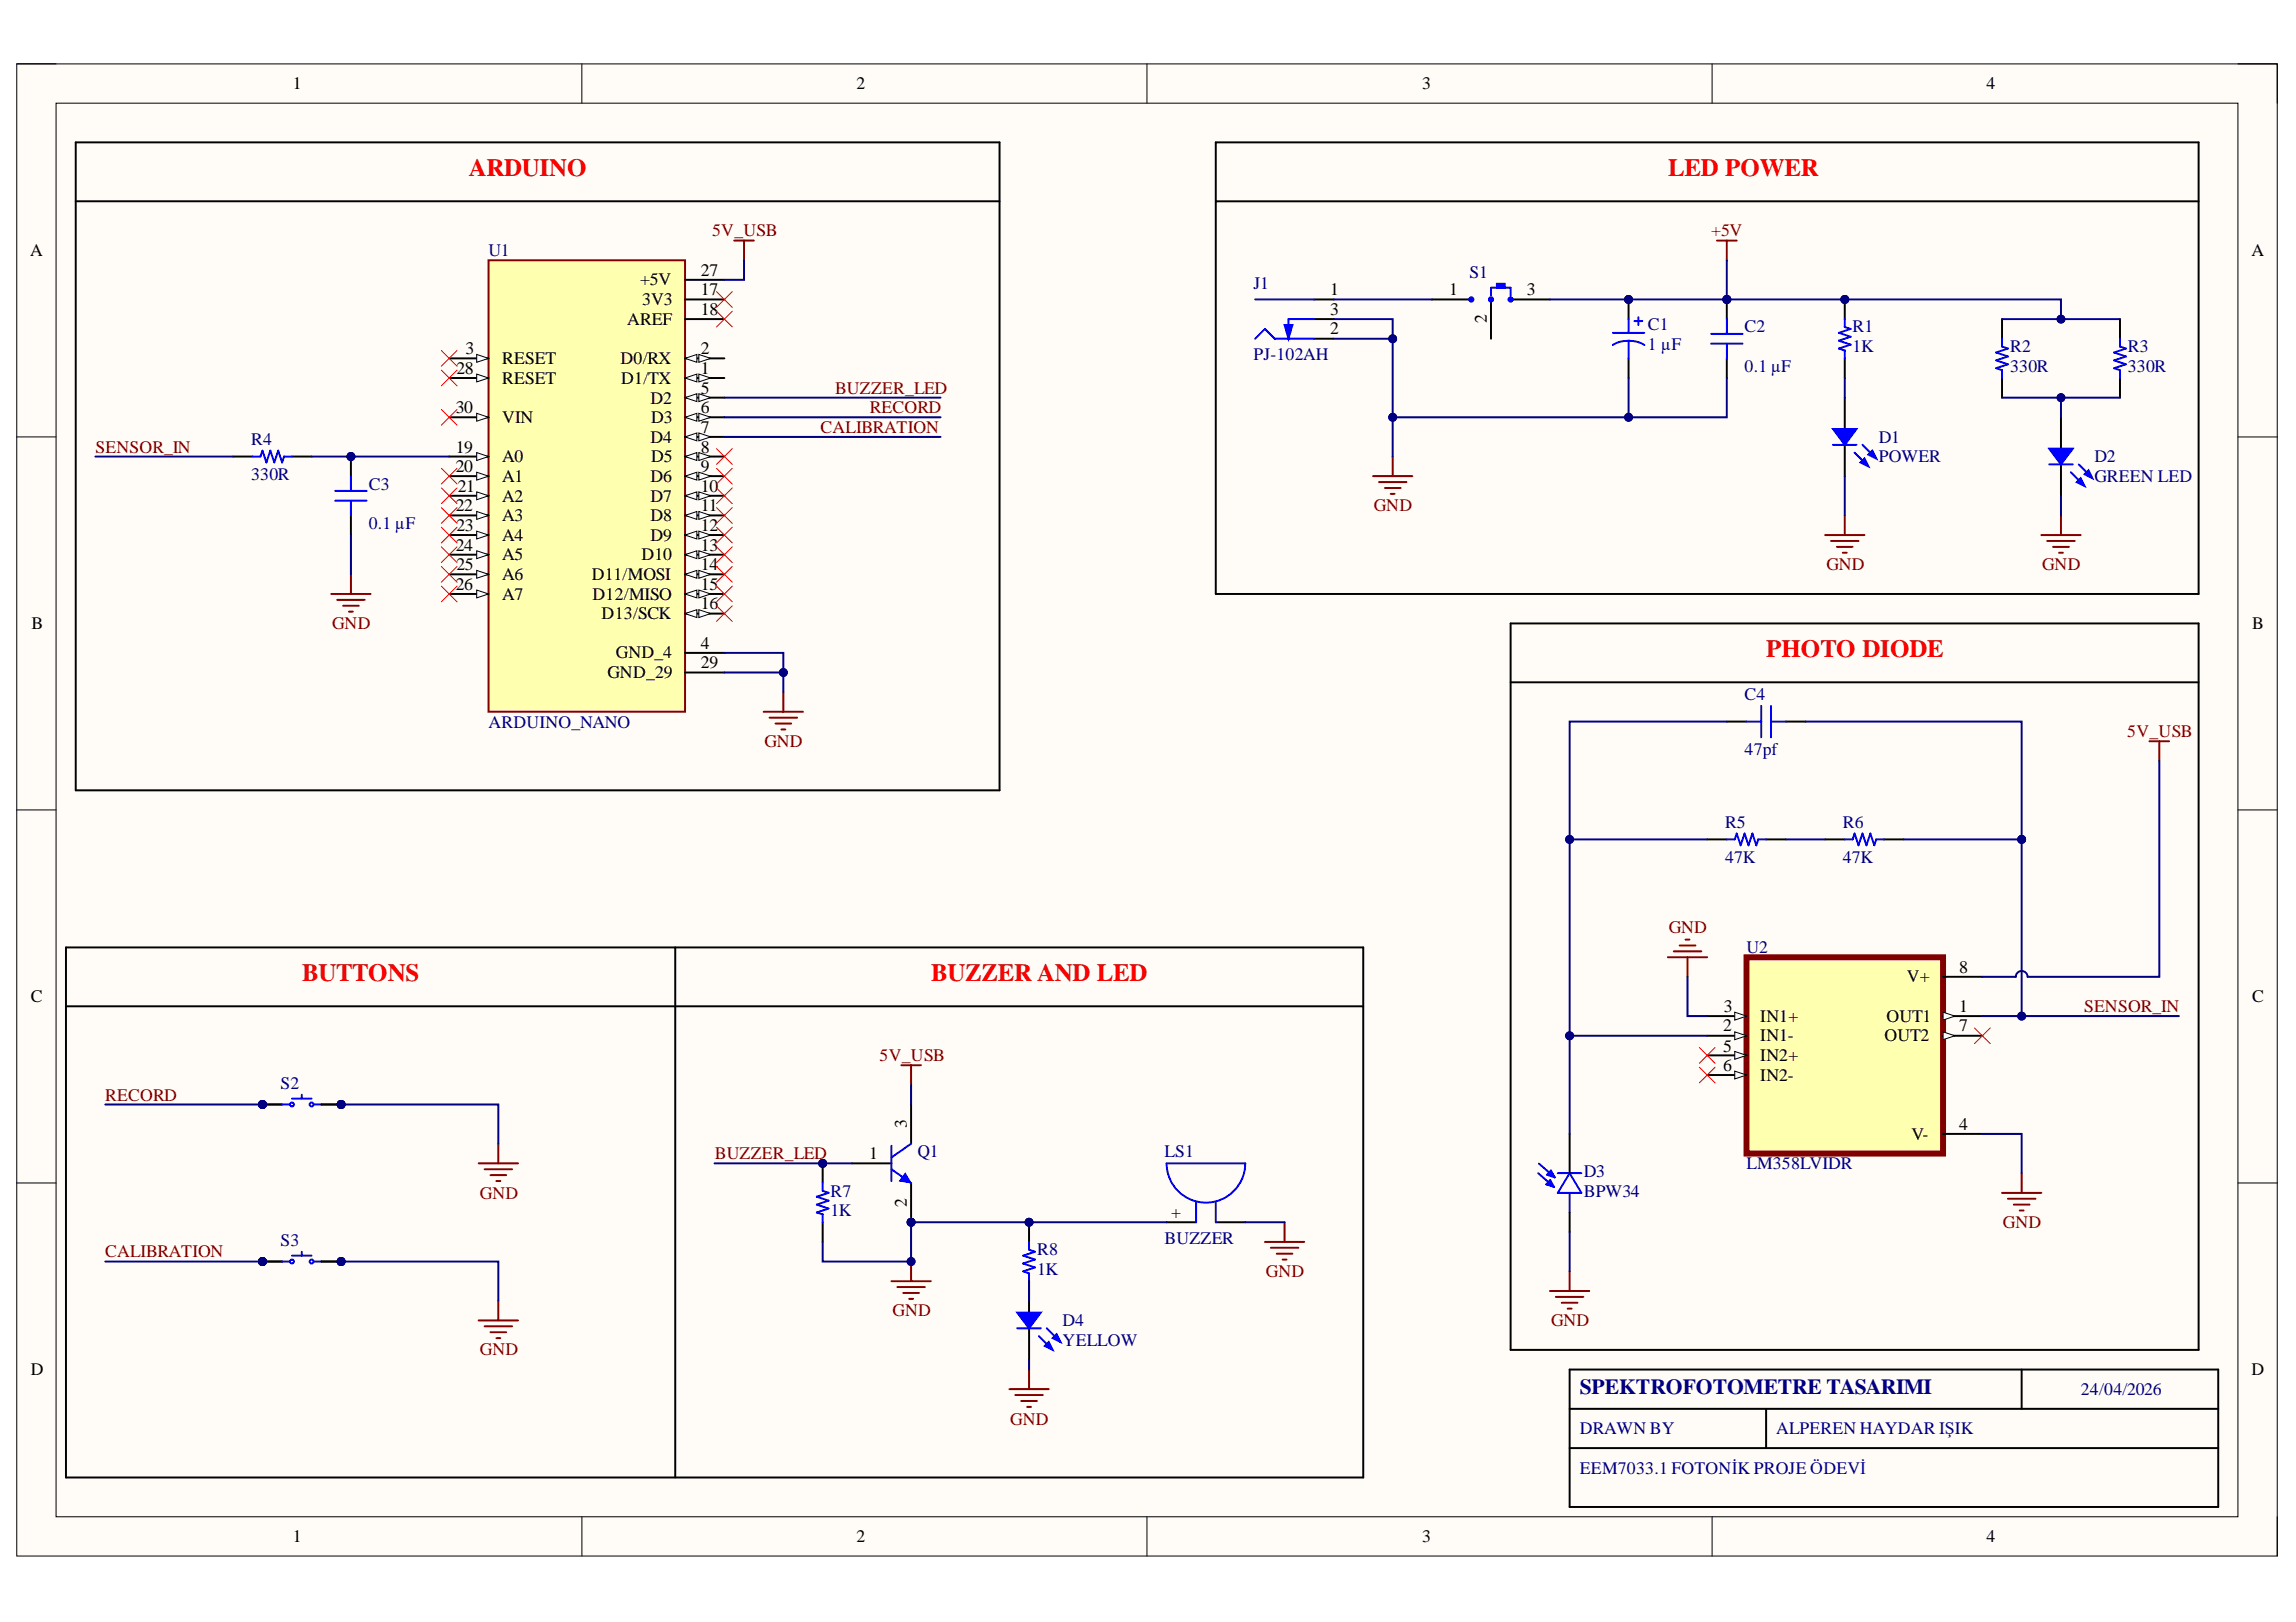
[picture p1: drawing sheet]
<svg xmlns="http://www.w3.org/2000/svg" width="297mm" height="210mm" viewBox="0 0 297 210" stroke-linecap="round" stroke-linejoin="round" font-family="sans-serif">
<defs><g id="words">
<g font-size="3.2" fill="#f00">
<text x="60.7" y="22.8">ARDUINO</text>
<text x="215.8" y="22.8">LED POWER</text>
<text x="228.5" y="85">PHOTO DIODE</text>
<text x="39.1" y="127">BUTTONS</text>
<text x="120.5" y="127">BUZZER AND LED</text>
</g>
<text font-size="2.8" fill="#000080" x="204.4" y="180.4">SPEKTROFOTOMETRE TASARIMI</text>
<g font-size="2.3">
<text x="37.9" y="11.6">1</text>
<text x="110.8" y="11.6">2</text>
<text x="184" y="11.6">3</text>
<text x="257" y="11.6">4</text>
<text x="3.9" y="33.1">A</text>
<text x="90.7" y="35.7">27</text>
<text x="291.3" y="33.1">A</text>
<text x="82.8" y="36.9">+5V</text>
<text x="83.1" y="39.5">3V3</text>
<text x="90.7" y="38.2">17</text>
<text x="90.7" y="40.7">18</text>
<text x="172.1" y="38.2">1</text>
<text x="172.1" y="40.7">3</text>
<text x="187.5" y="38.2">1</text>
<text x="192.4" y="41.8" transform="rotate(-90 192.4 41.8)">2</text>
<text x="197.5" y="38.2">3</text>
<text x="60.2" y="45.8">3</text>
<text x="65" y="47.1">RESET</text>
<text x="80.3" y="47.1">D0/RX</text>
<text x="81.1" y="42">AREF</text>
<text x="90.7" y="45.8">2</text>
<text x="172.1" y="43.3">2</text>
<text x="59" y="53.5">30</text>
<text x="59" y="48.3">28</text>
<text x="65" y="49.7">RESET</text>
<text x="80.4" y="49.7">D1/TX</text>
<text x="84.2" y="52.2">D2</text>
<text x="90.7" y="48.3">1</text>
<text x="90.7" y="51">5</text>
<text x="90.7" y="53.5">6</text>
<text x="59" y="58.6">19</text>
<text x="65" y="54.8">VIN</text>
<text x="65" y="59.8">A0</text>
<text x="84.2" y="57.3">D4</text>
<text x="84.3" y="54.8">D3</text>
<text x="84.3" y="59.8">D5</text>
<text x="90.7" y="56">7</text>
<text x="90.7" y="58.6">8</text>
<text x="59" y="61.1">20</text>
<text x="59.2" y="63.6">21</text>
<text x="65" y="62.4">A1</text>
<text x="65" y="64.9">A2</text>
<text x="84.2" y="62.4">D6</text>
<text x="84.2" y="64.9">D7</text>
<text x="90.7" y="61.1">9</text>
<text x="90.7" y="63.6">10</text>
<text x="59" y="66.2">22</text>
<text x="59" y="71.3">24</text>
<text x="59" y="68.7">23</text>
<text x="65" y="67.5">A3</text>
<text x="65" y="70">A4</text>
<text x="84.2" y="67.5">D8</text>
<text x="84.2" y="70">D9</text>
<text x="90.7" y="66.2">11</text>
<text x="90.7" y="68.7">12</text>
<text x="90.7" y="71.3">13</text>
<text x="59" y="76.3">26</text>
<text x="59" y="73.8">25</text>
<text x="65" y="72.5">A5</text>
<text x="65" y="75.1">A6</text>
<text x="65" y="77.6">A7</text>
<text x="76.6" y="75.1">D11/MOSI</text>
<text x="76.6" y="77.6">D12/MISO</text>
<text x="83" y="72.5">D10</text>
<text x="90.7" y="73.8">14</text>
<text x="90.7" y="76.3">15</text>
<text x="4.1" y="81.4">B</text>
<text x="77.8" y="80.1">D13/SCK</text>
<text x="90.7" y="78.9">16</text>
<text x="90.7" y="83.9">4</text>
<text x="291.4" y="81.4">B</text>
<text x="78.6" y="87.7">GND_29</text>
<text x="79.7" y="85.2">GND_4</text>
<text x="90.7" y="86.5">29</text>
<text x="253.5" y="125.9">8</text>
<text x="4" y="129.7">C</text>
<text x="223" y="130.9">3</text>
<text x="246.7" y="127.1">V+</text>
<text x="253.5" y="130.9">1</text>
<text x="291.4" y="129.7">C</text>
<text x="222.9" y="133.5">2</text>
<text x="222.9" y="136.1">5</text>
<text x="227.7" y="132.2">IN1+</text>
<text x="227.7" y="134.7">IN1-</text>
<text x="227.7" y="137.4">IN2+</text>
<text x="243.8" y="134.7">OUT2</text>
<text x="244.1" y="132.2">OUT1</text>
<text x="253.5" y="133.5">7</text>
<text x="222.9" y="138.6">6</text>
<text x="227.7" y="139.9">IN2-</text>
<text x="117.3" y="146" transform="rotate(-90 117.3 146)">3</text>
<text x="247.3" y="147.5">V-</text>
<text x="253.5" y="146.2">4</text>
<text x="112.4" y="150">1</text>
<text x="117.3" y="156.2" transform="rotate(-90 117.3 156.2)">2</text>
<text x="151.5" y="157.6">+</text>
<text x="4" y="177.9">D</text>
<text x="291.3" y="177.9">D</text>
<text x="37.9" y="199.6">1</text>
<text x="110.8" y="199.6">2</text>
<text x="184" y="199.6">3</text>
<text x="257" y="199.6">4</text>
</g>
<g font-size="2.3" fill="#000080">
<text x="63.2" y="33.1">U1</text>
<text x="190.1" y="35.9">S1</text>
<text x="162.2" y="37.4">J1</text>
<text x="162.2" y="46.6">PJ-102AH</text>
<text x="213.2" y="42.8">C1</text>
<text x="213.2" y="45.3">1 µF</text>
<text x="225.7" y="43">C2</text>
<text x="239.7" y="45.6">1K</text>
<text x="239.7" y="43">R1</text>
<text x="260.1" y="45.6">R2</text>
<text x="275.3" y="45.6">R3</text>
<text x="225.7" y="48.1">0.1 µF</text>
<text x="260.1" y="48.1">330R</text>
<text x="275.3" y="48.1">330R</text>
<text x="32.5" y="57.6">R4</text>
<text x="243" y="57.3">D1</text>
<text x="243" y="59.8">POWER</text>
<text x="271" y="59.8">D2</text>
<text x="32.5" y="62.1">330R</text>
<text x="47.7" y="63.4">C3</text>
<text x="271" y="62.4">GREEN LED</text>
<text x="47.7" y="68.5">0.1 µF</text>
<text x="63.2" y="94.2">ARDUINO_NANO</text>
<text x="225.7" y="90.5">C4</text>
<text x="225.7" y="97.7">47pf</text>
<text x="223.2" y="107.1">R5</text>
<text x="238.4" y="107.1">R6</text>
<text x="223.2" y="111.7">47K</text>
<text x="238.4" y="111.7">47K</text>
<text x="226" y="123.3">U2</text>
<text x="36.3" y="140.9">S2</text>
<text x="118.7" y="149.8">Q1</text>
<text x="150.7" y="149.8">LS1</text>
<text x="107.4" y="154.9">R7</text>
<text x="204.9" y="152.3">D3</text>
<text x="204.9" y="154.9">BPW34</text>
<text x="226" y="151.3">LM358LVIDR</text>
<text x="36.3" y="161.2">S3</text>
<text x="107.4" y="157.4">1K</text>
<text x="150.7" y="160.9">BUZZER</text>
<text x="134.2" y="165">1K</text>
<text x="134.2" y="162.5">R8</text>
<text x="137.5" y="171.6">D4</text>
<text x="137.5" y="174.1">YELLOW</text>
<text x="204.4" y="185.6">DRAWN BY</text>
<text x="229.8" y="185.6">ALPEREN HAYDAR IŞIK</text>
<text x="269.2" y="180.6">24/04/2026</text>
<text x="204.4" y="190.7">EEM7033.1 FOTONİK PROJE ÖDEVİ</text>
</g>
<g font-size="2.3" fill="#800000">
<text x="92.1" y="30.6">5V_USB</text>
<text x="221.4" y="30.6">+5V</text>
<text x="108" y="51">BUZZER_LED</text>
<text x="112.5" y="53.5">RECORD</text>
<text x="12.4" y="58.6">SENSOR_IN</text>
<text x="106.2" y="56">CALIBRATION</text>
<text x="177.7" y="66.2">GND</text>
<text x="236.3" y="73.8">GND</text>
<text x="264.2" y="73.8">GND</text>
<text x="43" y="81.4">GND</text>
<text x="275.2" y="95.4">5V_USB</text>
<text x="98.9" y="96.7">GND</text>
<text x="215.9" y="120.8">GND</text>
<text x="269.6" y="130.9">SENSOR_IN</text>
<text x="113.8" y="137.4">5V_USB</text>
<text x="13.6" y="142.4">RECORD</text>
<text x="62.1" y="155.1">GND</text>
<text x="92.5" y="150">BUZZER_LED</text>
<text x="259.1" y="158.9">GND</text>
<text x="13.6" y="162.7">CALIBRATION</text>
<text x="163.8" y="165.3">GND</text>
<text x="115.5" y="170.3">GND</text>
<text x="200.7" y="171.6">GND</text>
<text x="62.1" y="175.4">GND</text>
<text x="130.7" y="184.4">GND</text>
</g>
</g></defs>
<path d="M2.2 8.3h292.4v193.1h-292.4z" fill-rule="evenodd" fill="#fffcf8"/>
<path d="M2.2 8.3h292.4v193.1h-292.4z" fill="none" stroke="#000" stroke-width=".13"/>
<path d="M7.3 13.4h282.2v182.9h-282.2z" fill-rule="evenodd" fill="#fffcf8"/>
<g fill="none" stroke="#000" stroke-width=".13">
<path d="M2.2 8.3h5.1M7.3 13.4h282.2v182.9h-282.2zM75.3 8.3v5M148.4 8.3v5M221.5 8.3v5.1M289.5 8.3h5.1v5.1M2.2 56.5h5.1M289.5 56.5h5.1M2.2 104.8h5.1M289.5 104.8h5.1M2.2 153.1h5.1M289.5 153.1h5.1"/>
<path d="M75.3 196.3v5.1M148.4 196.3v5.1M221.5 196.3v5.1M294.6 196.3v5.1"/>
</g>
<path d="M170 38.8h2.5M170 41.3h2.5M170 43.8h2.5" fill="none" stroke="#000" stroke-width=".25"/>
<path d="M162.4 38.8h7.6M162.4 43.8l1.2-1.2 1.3 1.2h5.1M170 41.3h-3.3v2.5" fill="none" stroke="#00f" stroke-width=".25"/>
<path d="M166.2 42.1h1l-.5 1.7z" fill="#00f"/>
<path d="M166.2 42.1h1l-.5 1.7z" fill="none" stroke="#00f" stroke-width=".25"/>
<path d="M180.2 59.1v2.5M177.6 61.6h5.1M178.4 62.4h3.6M179.2 63.2h2M179.9 63.9h.5" fill="none" stroke="#800000" stroke-width=".25"/>
<circle cx="210.7" cy="38.8" r=".51" fill="#000080"/>
<circle cx="210.7" cy="38.8" r=".51" fill="none" stroke="#000080" stroke-width=".13"/>
<path d="M210.7 38.8v2.5M210.7 46.4v2.5" fill="none" stroke="#000" stroke-width=".25"/>
<circle cx="210.7" cy="38.8" r=".51" fill="#000080"/>
<circle cx="210.7" cy="38.8" r=".51" fill="none" stroke="#000080" stroke-width=".13"/>
<path d="M208.7 44.6a4 4 0 0 1 4 .1M208.7 43.1h4M210.7 41.3v1.8M210.7 44.1v2.3M211.5 41.6h1M212 41v1.1" fill="none" stroke="#00f" stroke-width=".25"/>
<circle cx="223.4" cy="38.8" r=".51" fill="#000080"/>
<circle cx="223.4" cy="38.8" r=".51" fill="none" stroke="#000080" stroke-width=".13"/>
<path d="M223.4 38.8v2.5M223.4 46.4v2.5" fill="none" stroke="#000" stroke-width=".25"/>
<circle cx="223.4" cy="38.8" r=".51" fill="#000080"/>
<circle cx="223.4" cy="38.8" r=".51" fill="none" stroke="#000080" stroke-width=".13"/>
<path d="M221.4 43.2h4M221.4 44.5h4M223.4 41.3v1.9M223.4 44.5v1.9" fill="none" stroke="#00f" stroke-width=".25"/>
<path d="M222.1 31.1h2.6M223.4 31.1v2.6" fill="none" stroke="#800000" stroke-width=".25"/>
<circle cx="117.9" cy="158.2" r=".51" fill="#000080"/>
<circle cx="117.9" cy="158.2" r=".51" fill="none" stroke="#000080" stroke-width=".13"/>
<path d="M110.2 150.5h5.1M117.9 142.9v5.1M117.9 153.1v5.1" fill="none" stroke="#000" stroke-width=".25"/>
<circle cx="117.9" cy="158.2" r=".51" fill="#000080"/>
<circle cx="117.9" cy="158.2" r=".51" fill="none" stroke="#000080" stroke-width=".13"/>
<path d="M115.3 151.3l2.6 1.8M115.3 148.3v4.5M117.9 148l-2.6 1.8" fill="none" stroke="#00f" stroke-width=".25"/>
<path d="M117.1 151.8l.8 1.3-1.6-.3z" fill="#00f"/>
<path d="M117.1 151.8l.8 1.3-1.6-.3z" fill="none" stroke="#00f" stroke-width=".13"/>
<path d="M115.3 165.8h5.1M116.1 166.6h3.6M116.9 167.3h2M117.6 168.1h.5M117.9 163.3v2.5" fill="none" stroke="#800000" stroke-width=".25"/>
<circle cx="117.9" cy="163.3" r=".51" fill="#000080"/>
<circle cx="117.9" cy="163.3" r=".51" fill="none" stroke="#000080" stroke-width=".13"/>
<path d="M63.2 33.7h25.4v58.4h-25.4z" fill-rule="evenodd" fill="#ffffb0"/>
<path d="M63.2 33.7h25.4v58.4h-25.4z" fill="none" stroke="#800000" stroke-width=".25"/>
<path d="M58.1 46.4h5.1" fill="none" stroke="#000" stroke-width=".25"/>
<path d="M61.7 45.9l1.5 .5-1.5 .5z" fill="#f8fcff"/>
<path d="M61.7 45.9l1.5 .5-1.5 .5z" fill="none" stroke="#000" stroke-width=".13"/>
<path d="M58.1 48.9h5.1" fill="none" stroke="#000" stroke-width=".25"/>
<path d="M61.7 48.4l1.5 .5-1.5 .5z" fill="#f8fcff"/>
<path d="M61.7 48.4l1.5 .5-1.5 .5z" fill="none" stroke="#000" stroke-width=".13"/>
<path d="M58.1 54h5.1" fill="none" stroke="#000" stroke-width=".25"/>
<path d="M61.7 53.5l1.5 .5-1.5 .5z" fill="#f8fcff"/>
<path d="M61.7 53.5l1.5 .5-1.5 .5z" fill="none" stroke="#000" stroke-width=".13"/>
<path d="M58.1 59.1h5.1" fill="none" stroke="#000" stroke-width=".25"/>
<path d="M61.7 58.6l1.5 .5-1.5 .5z" fill="#f8fcff"/>
<path d="M61.7 58.6l1.5 .5-1.5 .5z" fill="none" stroke="#000" stroke-width=".13"/>
<path d="M58.1 61.6h5.1" fill="none" stroke="#000" stroke-width=".25"/>
<path d="M61.7 61.1l1.5 .5-1.5 .5z" fill="#f8fcff"/>
<path d="M61.7 61.1l1.5 .5-1.5 .5z" fill="none" stroke="#000" stroke-width=".13"/>
<path d="M58.1 64.2h5.1" fill="none" stroke="#000" stroke-width=".25"/>
<path d="M61.7 63.7l1.5 .5-1.5 .5z" fill="#f8fcff"/>
<path d="M61.7 63.7l1.5 .5-1.5 .5z" fill="none" stroke="#000" stroke-width=".13"/>
<path d="M58.1 66.7h5.1" fill="none" stroke="#000" stroke-width=".25"/>
<path d="M61.7 66.2l1.5 .5-1.5 .5z" fill="#f8fcff"/>
<path d="M61.7 66.2l1.5 .5-1.5 .5z" fill="none" stroke="#000" stroke-width=".13"/>
<path d="M58.1 69.2h5.1" fill="none" stroke="#000" stroke-width=".25"/>
<path d="M61.7 68.7l1.5 .5-1.5 .5z" fill="#f8fcff"/>
<path d="M61.7 68.7l1.5 .5-1.5 .5z" fill="none" stroke="#000" stroke-width=".13"/>
<path d="M58.1 71.8h5.1" fill="none" stroke="#000" stroke-width=".25"/>
<path d="M61.7 71.3l1.5 .5-1.5 .5z" fill="#f8fcff"/>
<path d="M61.7 71.3l1.5 .5-1.5 .5z" fill="none" stroke="#000" stroke-width=".13"/>
<path d="M58.1 74.3h5.1" fill="none" stroke="#000" stroke-width=".25"/>
<path d="M61.7 73.8l1.5 .5-1.5 .5z" fill="#f8fcff"/>
<path d="M61.7 73.8l1.5 .5-1.5 .5z" fill="none" stroke="#000" stroke-width=".13"/>
<path d="M58.1 76.9h5.1" fill="none" stroke="#000" stroke-width=".25"/>
<path d="M61.7 76.4l1.5 .5-1.5 .5z" fill="#f8fcff"/>
<path d="M61.7 76.4l1.5 .5-1.5 .5z" fill="none" stroke="#000" stroke-width=".13"/>
<path d="M88.6 36.2h5.1M88.6 38.8h5.1M88.6 41.3h5.1M88.6 46.4h5.1" fill="none" stroke="#000" stroke-width=".25"/>
<path d="M88.6 46.4l1.6-.5v1z" fill="#f8fcff"/>
<path d="M88.6 46.4l1.6-.5v1z" fill="none" stroke="#000" stroke-width=".13"/>
<path d="M90.4 45.9l1.5 .5-1.5 .5z" fill="#f8fcff"/>
<path d="M90.4 45.9l1.5 .5-1.5 .5z" fill="none" stroke="#000" stroke-width=".13"/>
<path d="M88.6 48.9h5.1" fill="none" stroke="#000" stroke-width=".25"/>
<path d="M88.6 48.9l1.6-.5v1z" fill="#f8fcff"/>
<path d="M88.6 48.9l1.6-.5v1z" fill="none" stroke="#000" stroke-width=".13"/>
<path d="M90.4 48.4l1.5 .5-1.5 .5z" fill="#f8fcff"/>
<path d="M90.4 48.4l1.5 .5-1.5 .5z" fill="none" stroke="#000" stroke-width=".13"/>
<path d="M88.6 51.5h5.1" fill="none" stroke="#000" stroke-width=".25"/>
<path d="M88.6 51.5l1.6-.5v1z" fill="#f8fcff"/>
<path d="M88.6 51.5l1.6-.5v1z" fill="none" stroke="#000" stroke-width=".13"/>
<path d="M90.4 51l1.5 .5-1.5 .5z" fill="#f8fcff"/>
<path d="M90.4 51l1.5 .5-1.5 .5z" fill="none" stroke="#000" stroke-width=".13"/>
<path d="M88.6 54h5.1" fill="none" stroke="#000" stroke-width=".25"/>
<path d="M88.6 54l1.6-.5v1z" fill="#f8fcff"/>
<path d="M88.6 54l1.6-.5v1z" fill="none" stroke="#000" stroke-width=".13"/>
<path d="M90.4 53.5l1.5 .5-1.5 .5z" fill="#f8fcff"/>
<path d="M90.4 53.5l1.5 .5-1.5 .5z" fill="none" stroke="#000" stroke-width=".13"/>
<path d="M88.6 56.5h5.1" fill="none" stroke="#000" stroke-width=".25"/>
<path d="M88.6 56.5l1.6-.5v1z" fill="#f8fcff"/>
<path d="M88.6 56.5l1.6-.5v1z" fill="none" stroke="#000" stroke-width=".13"/>
<path d="M90.4 56l1.5 .5-1.5 .5z" fill="#f8fcff"/>
<path d="M90.4 56l1.5 .5-1.5 .5z" fill="none" stroke="#000" stroke-width=".13"/>
<path d="M88.6 59.1h5.1" fill="none" stroke="#000" stroke-width=".25"/>
<path d="M88.6 59.1l1.6-.5v1z" fill="#f8fcff"/>
<path d="M88.6 59.1l1.6-.5v1z" fill="none" stroke="#000" stroke-width=".13"/>
<path d="M90.4 58.6l1.5 .5-1.5 .5z" fill="#f8fcff"/>
<path d="M90.4 58.6l1.5 .5-1.5 .5z" fill="none" stroke="#000" stroke-width=".13"/>
<path d="M88.6 61.6h5.1" fill="none" stroke="#000" stroke-width=".25"/>
<path d="M88.6 61.6l1.6-.5v1z" fill="#f8fcff"/>
<path d="M88.6 61.6l1.6-.5v1z" fill="none" stroke="#000" stroke-width=".13"/>
<path d="M90.4 61.1l1.5 .5-1.5 .5z" fill="#f8fcff"/>
<path d="M90.4 61.1l1.5 .5-1.5 .5z" fill="none" stroke="#000" stroke-width=".13"/>
<path d="M88.6 64.2h5.1" fill="none" stroke="#000" stroke-width=".25"/>
<path d="M88.6 64.2l1.6-.5v1z" fill="#f8fcff"/>
<path d="M88.6 64.2l1.6-.5v1z" fill="none" stroke="#000" stroke-width=".13"/>
<path d="M90.4 63.7l1.5 .5-1.5 .5z" fill="#f8fcff"/>
<path d="M90.4 63.7l1.5 .5-1.5 .5z" fill="none" stroke="#000" stroke-width=".13"/>
<path d="M88.6 66.7h5.1" fill="none" stroke="#000" stroke-width=".25"/>
<path d="M88.6 66.7l1.6-.5v1z" fill="#f8fcff"/>
<path d="M88.6 66.7l1.6-.5v1z" fill="none" stroke="#000" stroke-width=".13"/>
<path d="M90.4 66.2l1.5 .5-1.5 .5z" fill="#f8fcff"/>
<path d="M90.4 66.2l1.5 .5-1.5 .5z" fill="none" stroke="#000" stroke-width=".13"/>
<path d="M88.6 69.2h5.1" fill="none" stroke="#000" stroke-width=".25"/>
<path d="M88.6 69.2l1.6-.5v1z" fill="#f8fcff"/>
<path d="M88.6 69.2l1.6-.5v1z" fill="none" stroke="#000" stroke-width=".13"/>
<path d="M90.4 68.7l1.5 .5-1.5 .5z" fill="#f8fcff"/>
<path d="M90.4 68.7l1.5 .5-1.5 .5z" fill="none" stroke="#000" stroke-width=".13"/>
<path d="M88.6 71.8h5.1" fill="none" stroke="#000" stroke-width=".25"/>
<path d="M88.6 71.8l1.6-.5v1z" fill="#f8fcff"/>
<path d="M88.6 71.8l1.6-.5v1z" fill="none" stroke="#000" stroke-width=".13"/>
<path d="M90.4 71.3l1.5 .5-1.5 .5z" fill="#f8fcff"/>
<path d="M90.4 71.3l1.5 .5-1.5 .5z" fill="none" stroke="#000" stroke-width=".13"/>
<path d="M88.6 74.3h5.1" fill="none" stroke="#000" stroke-width=".25"/>
<path d="M88.6 74.3l1.6-.5v1z" fill="#f8fcff"/>
<path d="M88.6 74.3l1.6-.5v1z" fill="none" stroke="#000" stroke-width=".13"/>
<path d="M90.4 73.8l1.5 .5-1.5 .5z" fill="#f8fcff"/>
<path d="M90.4 73.8l1.5 .5-1.5 .5z" fill="none" stroke="#000" stroke-width=".13"/>
<path d="M88.6 76.9h5.1" fill="none" stroke="#000" stroke-width=".25"/>
<path d="M88.6 76.9l1.6-.5v1z" fill="#f8fcff"/>
<path d="M88.6 76.9l1.6-.5v1z" fill="none" stroke="#000" stroke-width=".13"/>
<path d="M90.4 76.4l1.5 .5-1.5 .5z" fill="#f8fcff"/>
<path d="M90.4 76.4l1.5 .5-1.5 .5z" fill="none" stroke="#000" stroke-width=".13"/>
<path d="M88.6 79.4h5.1" fill="none" stroke="#000" stroke-width=".25"/>
<path d="M88.6 79.4l1.6-.5v1z" fill="#f8fcff"/>
<path d="M88.6 79.4l1.6-.5v1z" fill="none" stroke="#000" stroke-width=".13"/>
<path d="M90.4 78.9l1.5 .5-1.5 .5z" fill="#f8fcff"/>
<path d="M90.4 78.9l1.5 .5-1.5 .5z" fill="none" stroke="#000" stroke-width=".13"/>
<path d="M88.6 84.5h5.1M88.6 87h5.1M150.9 158.2h3.8M157.3 158.2h3.8" fill="none" stroke="#000" stroke-width=".25"/>
<path d="M150.9 150.5h10.2a5.1 5.1 0 0 1-5.1 5.1 5.1 5.1 0 0 1-5.1-5.1zM154.7 155.6v2.6M157.3 155.6v2.6" fill="none" stroke="#00f" stroke-width=".25"/>
<path d="M116.6 137.8h2.5M117.9 137.8v2.6" fill="none" stroke="#800000" stroke-width=".25"/>
<circle cx="238.7" cy="38.8" r=".51" fill="#000080"/>
<circle cx="238.7" cy="38.8" r=".51" fill="none" stroke="#000080" stroke-width=".13"/>
<path d="M238.7 38.8v2.5" fill="none" stroke="#000" stroke-width=".25"/>
<circle cx="238.7" cy="38.8" r=".51" fill="#000080"/>
<circle cx="238.7" cy="38.8" r=".51" fill="none" stroke="#000080" stroke-width=".13"/>
<path d="M238.7 46.4v2.5M238.7 51.5v4M238.7 57.6v4" fill="none" stroke="#000" stroke-width=".25"/>
<path d="M237.1 57.6h3.1M238.7 41.3v1l.7 .3-1.5 .5 1.5 .5-1.5 .5 1.5 .5-1.5 .5 .8 .3v1" fill="none" stroke="#00f" stroke-width=".25"/>
<path d="M237.1 55.5h3.1l-1.5 2.1z" fill="#00f"/>
<path d="M237.1 55.5h3.1l-1.5 2.1zM241 57.6l1.2 1.2" fill="none" stroke="#00f" stroke-width=".25"/>
<path d="M241.7 58.8l.5-.5 .5 1z" fill="#00f"/>
<path d="M239.9 58.6l1.6 1.5M241.7 58.8l.5-.5 .5 1z" fill="none" stroke="#00f" stroke-width=".25"/>
<path d="M240.7 59.8l.5-.5 .5 1.1z" fill="#00f"/>
<path d="M240.7 59.8l.5-.5 .5 1.1z" fill="none" stroke="#00f" stroke-width=".25"/>
<path d="M236.1 69.2h5.1M236.9 70h3.5M237.6 70.8h2.1M238.4 71.5h.5M238.7 66.7v2.5" fill="none" stroke="#800000" stroke-width=".25"/>
<circle cx="133.1" cy="158.2" r=".51" fill="#000080"/>
<circle cx="133.1" cy="158.2" r=".51" fill="none" stroke="#000080" stroke-width=".13"/>
<path d="M133.1 158.2v2.5" fill="none" stroke="#000" stroke-width=".25"/>
<circle cx="133.1" cy="158.2" r=".51" fill="#000080"/>
<circle cx="133.1" cy="158.2" r=".51" fill="none" stroke="#000080" stroke-width=".13"/>
<path d="M133.1 165.8v4.1M133.1 171.9v4.1" fill="none" stroke="#000" stroke-width=".25"/>
<path d="M131.6 171.9h3.1M133.1 160.7v1l.8 .3-1.5 .5 1.5 .5-1.5 .5 1.5 .5-1.5 .5 .7 .3v1" fill="none" stroke="#00f" stroke-width=".25"/>
<path d="M131.6 169.9h3.1l-1.6 2z" fill="#00f"/>
<path d="M131.6 169.9h3.1l-1.6 2zM135.4 171.9l1.3 1.3" fill="none" stroke="#00f" stroke-width=".25"/>
<path d="M136.2 173.2l.5-.5 .5 1z" fill="#00f"/>
<path d="M134.4 172.9l1.5 1.5M136.2 173.2l.5-.5 .5 1z" fill="none" stroke="#00f" stroke-width=".25"/>
<path d="M135.2 174.2l.5-.5 .5 1z" fill="#00f"/>
<g fill="none" stroke="#00f" stroke-width=".25">
<path d="M199 151.8l2 1.8M199.1 150.6l2 1.8M200.1 153.3l.5-.6 .4 .9M200.1 153.3l.9 .3M200.2 152l.4-.5 .5 .9M200.2 152l.9 .4M200.5 152.9l.1 .2M200.6 151.6l.1 .3M200.8 153.2v.1h-.7M200.9 151.9v.2l-.7-.1M201.5 151.8h3.1M203.1 151.8l1.5 2.6h-3.1z"/>
<path d="M203.1 154.4v2.5M135.2 174.2l.5-.5 .5 1z"/>
</g>
<path d="M166.2 158.2v2.5M130.6 179.8h5.1M133.1 177.2v2.6M163.6 160.7h5.1M164.4 161.5h3.6M165.2 162.2h2M165.9 163h.5M131.3 180.5h3.6M132.1 181.3h2.1M132.9 182.1h.5" fill="none" stroke="#800000" stroke-width=".25"/>
<path d="M203.1 146.7v5.1M203.1 156.9v2.6" fill="none" stroke="#000" stroke-width=".25"/>
<path d="M226 123.9h25.4v25.4h-25.4z" fill-rule="evenodd" fill="#ffffb0"/>
<path d="M226 123.9h25.4v25.4h-25.4z" fill="none" stroke="#800000" stroke-width=".76"/>
<path d="M220.9 131.5h5.1" fill="none" stroke="#000" stroke-width=".25"/>
<path d="M224.4 131l1.6 .5-1.6 .5z" fill="#f8fcff"/>
<path d="M224.4 131l1.6 .5-1.6 .5z" fill="none" stroke="#000" stroke-width=".13"/>
<path d="M220.9 134h5.1" fill="none" stroke="#000" stroke-width=".25"/>
<path d="M224.4 133.5l1.6 .5-1.6 .5z" fill="#f8fcff"/>
<path d="M224.4 133.5l1.6 .5-1.6 .5z" fill="none" stroke="#000" stroke-width=".13"/>
<path d="M220.9 136.6h5.1" fill="none" stroke="#000" stroke-width=".25"/>
<path d="M224.4 136.1l1.6 .5-1.6 .5z" fill="#f8fcff"/>
<path d="M224.4 136.1l1.6 .5-1.6 .5z" fill="none" stroke="#000" stroke-width=".13"/>
<path d="M220.9 139.1h5.1" fill="none" stroke="#000" stroke-width=".25"/>
<path d="M224.4 138.6l1.6 .5-1.6 .5z" fill="#f8fcff"/>
<path d="M224.4 138.6l1.6 .5-1.6 .5z" fill="none" stroke="#000" stroke-width=".13"/>
<path d="M251.4 126.4h5.1M251.4 131.5h5.1" fill="none" stroke="#000" stroke-width=".25"/>
<path d="M251.4 131l1.5 .5-1.5 .5z" fill="#f8fcff"/>
<path d="M251.4 131l1.5 .5-1.5 .5z" fill="none" stroke="#000" stroke-width=".13"/>
<path d="M251.4 134h5.1" fill="none" stroke="#000" stroke-width=".25"/>
<path d="M251.4 133.5l1.5 .5-1.5 .5z" fill="#f8fcff"/>
<path d="M251.4 133.5l1.5 .5-1.5 .5z" fill="none" stroke="#000" stroke-width=".13"/>
<path d="M185.3 38.8h5M192.9 38.8v5M195.4 38.8h5.1M223.4 93.4h2.6M231 93.4h2.6M220.9 108.6h2.5M228.5 108.6h2.5M251.4 146.7h5.1" fill="none" stroke="#000" stroke-width=".25"/>
<path d="M215.8 123.9h5.1M216.5 123.1h3.6M217.3 122.4h2M218.1 121.6h.5M218.3 123.9v2.5M200.5 167.1h5.1M201.3 167.8h3.5M202 168.6h2.1M202.8 169.4h.5M203.1 164.5v2.6" fill="none" stroke="#800000" stroke-width=".25"/>
<path d="M192.9 38.2v-1h2.5v1M226 93.4h1.9M227.9 91.4v4M229.1 93.4h1.9M229.1 91.4v4M223.4 108.6h1l.3-.7 .5 1.5 .5-1.5 .5 1.5 .5-1.5 .5 1.5 .3-.8h1" fill="none" stroke="#00f" stroke-width=".25"/>
<path d="M193.7 36.7h1v.5h-1z" fill-rule="evenodd" fill="#00f"/>
<g fill="none" stroke="#00f" stroke-width=".25">
<path d="M193.7 36.7h1v.5h-1zM259 43.8v1.1l.8 .2-1.6 .5 1.6 .5-1.6 .5 1.6 .5-1.6 .6 .8 .2v1M274.3 43.8v1.1l.7 .2-1.5 .5 1.5 .5-1.5 .5 1.5 .5-1.5 .6 .8 .2v1M265.1 60.1h3.1"/>
<circle cx="190.3" cy="38.8" r=".25"/>
<circle cx="190.3" cy="38.8" r=".26"/>
<circle cx="192.9" cy="38.8" r=".26"/>
<circle cx="192.9" cy="38.8" r=".25"/>
<circle cx="195.4" cy="38.8" r=".25"/>
</g>
<path d="M259 41.3v2.5M259 48.9v2.6M266.6 54v4.1M274.3 41.3v2.5M274.3 48.9v2.6M266.6 60.1v4.1" fill="none" stroke="#000" stroke-width=".25"/>
<path d="M265.1 58.1h3.1l-1.6 2z" fill="#00f"/>
<path d="M265.1 58.1h3.1l-1.6 2zM268.9 60.1l1.3 1.3" fill="none" stroke="#00f" stroke-width=".25"/>
<path d="M269.7 61.4l.5-.5 .5 1z" fill="#00f"/>
<path d="M267.9 61.1l1.5 1.5M269.7 61.4l.5-.5 .5 1z" fill="none" stroke="#00f" stroke-width=".25"/>
<path d="M268.7 62.4l.5-.5 .5 1z" fill="#00f"/>
<path d="M32.7 59.1h1l.3-.8 .5 1.5 .5-1.5 .5 1.5 .5-1.5 .5 1.5 .3-.7h1M268.7 62.4l.5-.5 .5 1zM238.7 108.6h1l.2-.7 .5 1.5 .6-1.5 .5 1.5 .5-1.5 .5 1.5 .2-.8h1" fill="none" stroke="#00f" stroke-width=".25"/>
<path d="M264.1 69.2h5.1M264.9 70h3.5M265.6 70.8h2.1M266.4 71.5h.5M266.6 66.7v2.5" fill="none" stroke="#800000" stroke-width=".25"/>
<path d="M30.1 59.1h2.6M37.8 59.1h2.5M236.1 108.6h2.6M243.7 108.6h2.6" fill="none" stroke="#000" stroke-width=".25"/>
<circle cx="45.4" cy="59.1" r=".51" fill="#000080"/>
<circle cx="45.4" cy="59.1" r=".51" fill="none" stroke="#000080" stroke-width=".13"/>
<path d="M45.4 59.1v2.5M45.4 66.7v2.5" fill="none" stroke="#000" stroke-width=".25"/>
<circle cx="45.4" cy="59.1" r=".51" fill="#000080"/>
<circle cx="45.4" cy="59.1" r=".51" fill="none" stroke="#000080" stroke-width=".13"/>
<path d="M43.4 63.5h4M43.4 64.8h4M45.4 61.6v1.9M45.4 64.8v1.9" fill="none" stroke="#00f" stroke-width=".25"/>
<circle cx="34" cy="142.9" r=".51" fill="#000080"/>
<circle cx="34" cy="142.9" r=".51" fill="none" stroke="#000080" stroke-width=".13"/>
<circle cx="34" cy="142.9" r=".51" fill="#000080"/>
<circle cx="34" cy="142.9" r=".51" fill="none" stroke="#000080" stroke-width=".13"/>
<circle cx="44.1" cy="142.9" r=".51" fill="#000080"/>
<circle cx="44.1" cy="142.9" r=".51" fill="none" stroke="#000080" stroke-width=".13"/>
<circle cx="44.1" cy="142.9" r=".51" fill="#000080"/>
<circle cx="44.1" cy="142.9" r=".51" fill="none" stroke="#000080" stroke-width=".13"/>
<path d="M34 142.9h2.5" fill="none" stroke="#000" stroke-width=".25"/>
<circle cx="34" cy="142.9" r=".51" fill="#000080"/>
<circle cx="34" cy="142.9" r=".51" fill="none" stroke="#000080" stroke-width=".13"/>
<path d="M34 142.9h2.5" fill="none" stroke="#000" stroke-width=".25"/>
<circle cx="34" cy="142.9" r=".51" fill="#000080"/>
<circle cx="34" cy="142.9" r=".51" fill="none" stroke="#000080" stroke-width=".13"/>
<g fill="none" stroke="#00f" stroke-width=".25">
<path d="M36.5 142.9h1M37.8 142.2h2.5M39 141.7v.5M40.6 142.9h1"/>
<circle cx="37.8" cy="142.9" r=".26"/>
<circle cx="40.3" cy="142.9" r=".26"/>
</g>
<path d="M41.6 142.9h2.5" fill="none" stroke="#000" stroke-width=".25"/>
<circle cx="44.1" cy="142.9" r=".51" fill="#000080"/>
<circle cx="44.1" cy="142.9" r=".51" fill="none" stroke="#000080" stroke-width=".13"/>
<path d="M41.6 142.9h2.5" fill="none" stroke="#000" stroke-width=".25"/>
<circle cx="44.1" cy="142.9" r=".51" fill="#000080"/>
<circle cx="44.1" cy="142.9" r=".51" fill="none" stroke="#000080" stroke-width=".13"/>
<path d="M61.9 150.5h5.1M62.7 151.3h3.6M63.5 152.1h2M64.2 152.8h.5M64.5 148v2.5" fill="none" stroke="#800000" stroke-width=".25"/>
<circle cx="34" cy="163.3" r=".51" fill="#000080"/>
<circle cx="34" cy="163.3" r=".51" fill="none" stroke="#000080" stroke-width=".13"/>
<circle cx="34" cy="163.3" r=".51" fill="#000080"/>
<circle cx="34" cy="163.3" r=".51" fill="none" stroke="#000080" stroke-width=".13"/>
<circle cx="44.1" cy="163.3" r=".51" fill="#000080"/>
<circle cx="44.1" cy="163.3" r=".51" fill="none" stroke="#000080" stroke-width=".13"/>
<circle cx="44.1" cy="163.3" r=".51" fill="#000080"/>
<circle cx="44.1" cy="163.3" r=".51" fill="none" stroke="#000080" stroke-width=".13"/>
<path d="M34 163.3h2.5" fill="none" stroke="#000" stroke-width=".25"/>
<circle cx="34" cy="163.3" r=".51" fill="#000080"/>
<circle cx="34" cy="163.3" r=".51" fill="none" stroke="#000080" stroke-width=".13"/>
<path d="M34 163.3h2.5" fill="none" stroke="#000" stroke-width=".25"/>
<circle cx="34" cy="163.3" r=".51" fill="#000080"/>
<circle cx="34" cy="163.3" r=".51" fill="none" stroke="#000080" stroke-width=".13"/>
<g fill="none" stroke="#00f" stroke-width=".25">
<path d="M36.5 163.3h1M37.8 162.5h2.5M39 162v.5M40.6 163.3h1"/>
<circle cx="37.8" cy="163.3" r=".26"/>
<circle cx="40.3" cy="163.3" r=".26"/>
</g>
<path d="M41.6 163.3h2.5" fill="none" stroke="#000" stroke-width=".25"/>
<circle cx="44.1" cy="163.3" r=".51" fill="#000080"/>
<circle cx="44.1" cy="163.3" r=".51" fill="none" stroke="#000080" stroke-width=".13"/>
<path d="M41.6 163.3h2.5" fill="none" stroke="#000" stroke-width=".25"/>
<circle cx="44.1" cy="163.3" r=".51" fill="#000080"/>
<circle cx="44.1" cy="163.3" r=".51" fill="none" stroke="#000080" stroke-width=".13"/>
<g fill="none" stroke="#800000" stroke-width=".25">
<path d="M95 31.1h2.5M96.3 31.1v2.6M42.9 76.9h5M43.6 77.6h3.6M44.4 78.4h2M45.1 79.2h.6M45.4 74.3v2.6M98.8 92.1h5.1M99.6 92.9h3.5M100.3 93.6h2.1M101.1 94.4h.5M101.3 89.6v2.5"/>
<path d="M278.1 95.9h2.5M279.4 95.9v2.6M259 154.4h5.1M259.8 155.1h3.5M260.5 155.9h2.1M261.3 156.7h.5M261.5 151.8v2.6M61.9 170.9h5.1M62.7 171.6h3.6M63.5 172.4h2M64.2 173.2h.5M64.5 168.3v2.6"/>
</g>
<g fill="none" stroke="#f00" stroke-width=".13">
<path d="M92.7 37.7l2 2.1M94.7 37.7l-2 2.1M57.1 53l2 2M57.1 47.9l2 2M57.1 45.4l2 2M59.1 53l-2 2M59.1 47.9l-2 2M59.1 45.4l-2 2M92.7 40.3l2 2M92.7 58.1l2 2M94.7 40.3l-2 2M94.7 58.1l-2 2"/>
<path d="M57.1 60.6l2 2M57.1 63.1l2 2.1M57.1 65.7l2 2M57.1 68.2l2 2.1M57.1 70.8l2 2M57.1 73.3l2 2M57.1 75.9l2 2M59.1 60.6l-2 2M59.1 63.1l-2 2.1M59.1 65.7l-2 2M59.1 68.2l-2 2.1M59.1 70.8l-2 2"/>
<path d="M59.1 73.3l-2 2M59.1 75.9l-2 2M92.7 60.6l2 2M92.7 63.1l2 2.1M92.7 65.7l2 2M92.7 68.2l2 2.1M92.7 70.8l2 2M92.7 73.3l2 2M92.7 75.9l2 2M92.7 78.4l2 2M94.7 60.6l-2 2M94.7 63.1l-2 2.1"/>
<path d="M94.7 65.7l-2 2M94.7 68.2l-2 2.1M94.7 70.8l-2 2M94.7 73.3l-2 2M94.7 75.9l-2 2M94.7 78.4l-2 2M219.8 135.6l2.1 2M219.8 138.1l2.1 2M221.9 135.6l-2.1 2M221.9 138.1l-2.1 2M255.4 133l2.1 2.1M257.5 133l-2.1 2.1"/>
</g>
<g fill="none" stroke="#000" stroke-width=".25">
<path d="M9.8 18.4h119.5v83.9h-119.5zM157.3 18.4h127.1v58.5h-127.1zM9.8 26h119.5M157.3 26.1h127.1M195.4 80.7h89v94h-89zM195.4 88.3h89M8.5 122.6h167.9v68.6h-167.9zM8.5 130.2h167.9M87.4 122.6v68.6M203.1 177.2h83.9v17.8h-83.9zM261.5 177.2v5.1M203.1 182.3h83.9"/>
<path d="M203.1 187.4h83.9M228.5 182.3v5.1"/>
</g>
<path d="M261.5 108.6v22.9" fill="none" stroke="#000080" stroke-width=".25"/>
<circle cx="261.5" cy="108.6" r=".51" fill="#000080"/>
<circle cx="261.5" cy="108.6" r=".51" fill="none" stroke="#000080" stroke-width=".13"/>
<circle cx="261.5" cy="131.5" r=".51" fill="#000080"/>
<circle cx="261.5" cy="131.5" r=".51" fill="none" stroke="#000080" stroke-width=".13"/>
<path d="M12.3 59.1h17.8M13.6 163.3h20.4" fill="none" stroke="#000080" stroke-width=".25"/>
<circle cx="34" cy="163.3" r=".51" fill="#000080"/>
<circle cx="34" cy="163.3" r=".51" fill="none" stroke="#000080" stroke-width=".13"/>
<path d="M13.6 142.9h20.4" fill="none" stroke="#000080" stroke-width=".25"/>
<circle cx="34" cy="142.9" r=".51" fill="#000080"/>
<circle cx="34" cy="142.9" r=".51" fill="none" stroke="#000080" stroke-width=".13"/>
<path d="M40.3 59.1h17.8" fill="none" stroke="#000080" stroke-width=".25"/>
<circle cx="45.4" cy="59.1" r=".51" fill="#000080"/>
<circle cx="45.4" cy="59.1" r=".51" fill="none" stroke="#000080" stroke-width=".13"/>
<path d="M44.1 163.3h20.4v5" fill="none" stroke="#000080" stroke-width=".25"/>
<circle cx="44.1" cy="163.3" r=".51" fill="#000080"/>
<circle cx="44.1" cy="163.3" r=".51" fill="none" stroke="#000080" stroke-width=".13"/>
<path d="M44.1 142.9h20.4v5.1" fill="none" stroke="#000080" stroke-width=".25"/>
<circle cx="44.1" cy="142.9" r=".51" fill="#000080"/>
<circle cx="44.1" cy="142.9" r=".51" fill="none" stroke="#000080" stroke-width=".13"/>
<path d="M92.4 150.5h17.8" fill="none" stroke="#000080" stroke-width=".25"/>
<circle cx="106.4" cy="150.6" r=".51" fill="#000080"/>
<circle cx="106.4" cy="150.6" r=".51" fill="none" stroke="#000080" stroke-width=".13"/>
<path d="M93.7 87h7.6v2.6" fill="none" stroke="#000080" stroke-width=".25"/>
<circle cx="101.3" cy="87" r=".51" fill="#000080"/>
<circle cx="101.3" cy="87" r=".51" fill="none" stroke="#000080" stroke-width=".13"/>
<path d="M93.7 84.5h7.6v2.5" fill="none" stroke="#000080" stroke-width=".25"/>
<circle cx="101.3" cy="87" r=".51" fill="#000080"/>
<circle cx="101.3" cy="87" r=".51" fill="none" stroke="#000080" stroke-width=".13"/>
<path d="M96.3 33.7v2.5h-2.6M93.7 56.5h28M93.7 54h28M93.7 51.5h28M117.9 158.2h33" fill="none" stroke="#000080" stroke-width=".25"/>
<circle cx="133.1" cy="158.2" r=".51" fill="#000080"/>
<circle cx="133.1" cy="158.2" r=".51" fill="none" stroke="#000080" stroke-width=".13"/>
<circle cx="117.9" cy="158.2" r=".51" fill="#000080"/>
<circle cx="117.9" cy="158.2" r=".51" fill="none" stroke="#000080" stroke-width=".13"/>
<path d="M172.5 43.8h7.7M161.1 158.2h5.1" fill="none" stroke="#000080" stroke-width=".25"/>
<circle cx="180.2" cy="43.8" r=".51" fill="#000080"/>
<circle cx="180.2" cy="43.8" r=".51" fill="none" stroke="#000080" stroke-width=".13"/>
<path d="M172.5 41.3h7.7v17.8" fill="none" stroke="#000080" stroke-width=".25"/>
<circle cx="180.2" cy="54" r=".51" fill="#000080"/>
<circle cx="180.2" cy="54" r=".51" fill="none" stroke="#000080" stroke-width=".13"/>
<circle cx="180.2" cy="43.8" r=".51" fill="#000080"/>
<circle cx="180.2" cy="43.8" r=".51" fill="none" stroke="#000080" stroke-width=".13"/>
<path d="M172.5 38.8h12.8M210.7 48.9v5.1h-30.5" fill="none" stroke="#000080" stroke-width=".25"/>
<circle cx="210.7" cy="54" r=".51" fill="#000080"/>
<circle cx="210.7" cy="54" r=".51" fill="none" stroke="#000080" stroke-width=".13"/>
<circle cx="180.2" cy="54" r=".51" fill="#000080"/>
<circle cx="180.2" cy="54" r=".51" fill="none" stroke="#000080" stroke-width=".13"/>
<path d="M200.5 38.8h66.1v2.5" fill="none" stroke="#000080" stroke-width=".25"/>
<circle cx="210.7" cy="38.8" r=".51" fill="#000080"/>
<circle cx="210.7" cy="38.8" r=".51" fill="none" stroke="#000080" stroke-width=".13"/>
<circle cx="223.4" cy="38.8" r=".51" fill="#000080"/>
<circle cx="223.4" cy="38.8" r=".51" fill="none" stroke="#000080" stroke-width=".13"/>
<circle cx="238.7" cy="38.8" r=".51" fill="#000080"/>
<circle cx="238.7" cy="38.8" r=".51" fill="none" stroke="#000080" stroke-width=".13"/>
<circle cx="266.6" cy="41.3" r=".51" fill="#000080"/>
<circle cx="266.6" cy="41.3" r=".51" fill="none" stroke="#000080" stroke-width=".13"/>
<path d="M220.9 134h-17.8v12.7" fill="none" stroke="#000080" stroke-width=".25"/>
<circle cx="203.1" cy="134" r=".51" fill="#000080"/>
<circle cx="203.1" cy="134" r=".51" fill="none" stroke="#000080" stroke-width=".13"/>
<path d="M220.9 108.6h-17.8v25.4" fill="none" stroke="#000080" stroke-width=".25"/>
<circle cx="203.1" cy="134" r=".51" fill="#000080"/>
<circle cx="203.1" cy="134" r=".51" fill="none" stroke="#000080" stroke-width=".13"/>
<circle cx="203.1" cy="108.6" r=".51" fill="#000080"/>
<circle cx="203.1" cy="108.6" r=".51" fill="none" stroke="#000080" stroke-width=".13"/>
<path d="M223.4 93.4h-20.3v15.2" fill="none" stroke="#000080" stroke-width=".25"/>
<circle cx="203.1" cy="108.6" r=".51" fill="#000080"/>
<circle cx="203.1" cy="108.6" r=".51" fill="none" stroke="#000080" stroke-width=".13"/>
<path d="M223.4 48.9v5.1h-12.7" fill="none" stroke="#000080" stroke-width=".25"/>
<circle cx="210.7" cy="54" r=".51" fill="#000080"/>
<circle cx="210.7" cy="54" r=".51" fill="none" stroke="#000080" stroke-width=".13"/>
<path d="M233.6 93.4h27.9v15.2M231 108.6h5.1M218.3 126.4v5.1h2.6" fill="none" stroke="#000080" stroke-width=".25"/>
<circle cx="261.5" cy="108.6" r=".51" fill="#000080"/>
<circle cx="261.5" cy="108.6" r=".51" fill="none" stroke="#000080" stroke-width=".13"/>
<path d="M246.3 108.6h15.2" fill="none" stroke="#000080" stroke-width=".25"/>
<circle cx="261.5" cy="108.6" r=".51" fill="#000080"/>
<circle cx="261.5" cy="108.6" r=".51" fill="none" stroke="#000080" stroke-width=".13"/>
<path d="M256.5 131.5h25.4M256.5 146.7h5v5.1" fill="none" stroke="#000080" stroke-width=".25"/>
<circle cx="261.5" cy="131.5" r=".51" fill="#000080"/>
<circle cx="261.5" cy="131.5" r=".51" fill="none" stroke="#000080" stroke-width=".13"/>
<path d="M259 51.5h15.3M279.4 98.5v27.9h-17.1a.77 .77 0 0 0-.7-.8 .77 .77 0 0 0-.8 .8h-4.3" fill="none" stroke="#000080" stroke-width=".25"/>
<circle cx="266.6" cy="51.5" r=".51" fill="#000080"/>
<circle cx="266.6" cy="51.5" r=".51" fill="none" stroke="#000080" stroke-width=".13"/>
<path d="M259 41.3h15.3" fill="none" stroke="#000080" stroke-width=".25"/>
<circle cx="266.6" cy="41.3" r=".51" fill="#000080"/>
<circle cx="266.6" cy="41.3" r=".51" fill="none" stroke="#000080" stroke-width=".13"/>
<path d="M223.4 33.7v5.1M45.4 69.2v5.1M117.9 140.4v2.5M203.1 159.5v5M133.1 165.8v2.5M133.1 176v1.2" fill="none" stroke="#000080" stroke-width=".25"/>
<circle cx="223.4" cy="38.8" r=".51" fill="#000080"/>
<circle cx="223.4" cy="38.8" r=".51" fill="none" stroke="#000080" stroke-width=".13"/>
<path d="M238.7 48.9v2.6M266.6 51.5v2.5M238.7 61.6v5.1M266.6 64.2v2.5" fill="none" stroke="#000080" stroke-width=".25"/>
<circle cx="266.6" cy="51.5" r=".51" fill="#000080"/>
<circle cx="266.6" cy="51.5" r=".51" fill="none" stroke="#000080" stroke-width=".13"/>
<circle cx="106.4" cy="150.6" r=".51" fill="#000080"/>
<circle cx="106.4" cy="150.6" r=".51" fill="none" stroke="#000080" stroke-width=".13"/>
<path d="M106.4 150.5v2.6" fill="none" stroke="#000" stroke-width=".25"/>
<circle cx="106.4" cy="150.6" r=".51" fill="#000080"/>
<circle cx="106.4" cy="150.6" r=".51" fill="none" stroke="#000080" stroke-width=".13"/>
<path d="M106.4 158.2v2.5" fill="none" stroke="#000" stroke-width=".25"/>
<path d="M106.4 153.1v1l.8 .3-1.5 .5 1.5 .5-1.5 .5 1.5 .5-1.5 .5 .7 .3v1" fill="none" stroke="#00f" stroke-width=".25"/>
<path d="M117.9 158.2v5.1h-11.5v-2.6" fill="none" stroke="#000080" stroke-width=".25"/>
<circle cx="117.9" cy="163.3" r=".51" fill="#000080"/>
<circle cx="117.9" cy="163.3" r=".51" fill="none" stroke="#000080" stroke-width=".13"/>
<circle cx="117.9" cy="158.2" r=".51" fill="#000080"/>
<circle cx="117.9" cy="158.2" r=".51" fill="none" stroke="#000080" stroke-width=".13"/>
<use href="#words"/>
</svg>
